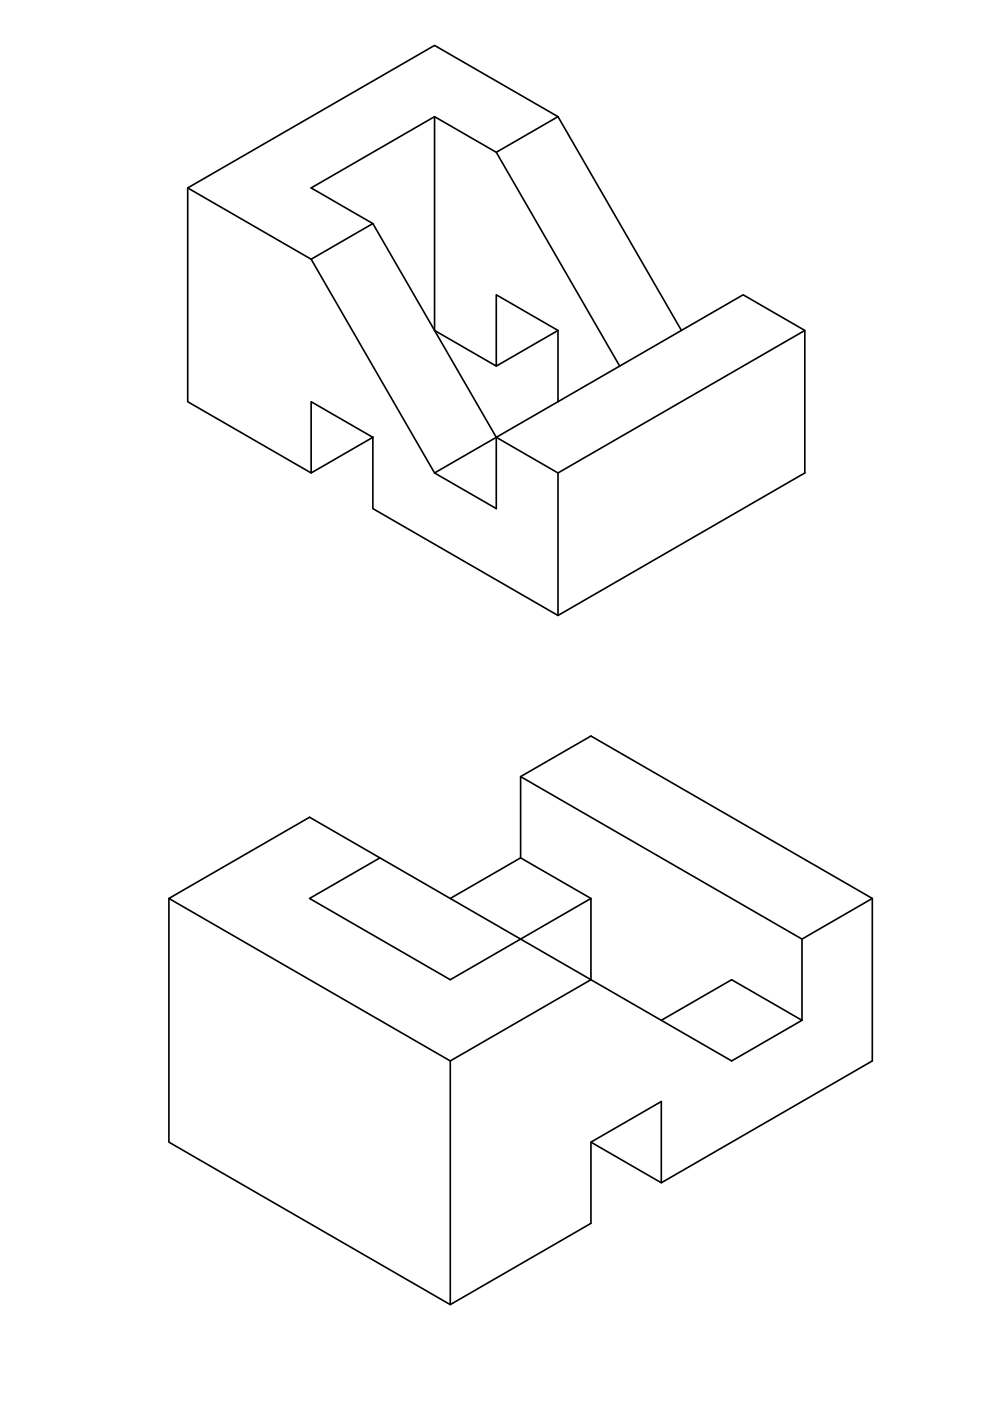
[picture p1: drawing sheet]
<svg xmlns="http://www.w3.org/2000/svg" width="210mm" height="297mm" viewBox="0 0 210 297" stroke-linecap="round" stroke-linejoin="round" font-family="sans-serif">
<!-- layer: 0 -->
<g fill="none" stroke="#000" stroke-width=".35">
<path d="M39.8 39.8l26.2 15.2M92.1 24.7l-26.1 15.1 13.1 7.6 26.1 45.3M105.2 32.3l13.1-7.6 26.2 45.4M118.3 24.7l-26.2-15.1-52.3 30.2v45.4l26.2 15.1M79.1 47.4l-13.1 7.6 26.1 45.3M118.3 70.1l-13.1 7.5M131.4 77.6l-26.2-45.3-13.1-7.6v45.4l13.1 7.5v-15.1l13.1 7.6v15.1M170.6 70.1l-13-7.6-52.4 30.2v15.1l-13.1-7.5 13.1-7.6M66 85.2l13.1 7.5-13.1 7.6zM79.1 92.7v15.1l39.2 22.7 52.3-30.2v-30.2l-52.3 30.2-13.1-7.6M118.3 100.3v30.2M110.4 164.7l14.9-8.6 59.7 34.4-15 8.6"/>
<path d="M35.8 190.5v51.7l59.7 34.4 29.8-17.2v-17.2l14.9-8.7v17.3M80.6 181.9l-15-8.6-29.8 17.2 59.7 34.4v51.7M95.5 190.5l14.9-8.6 14.9 8.6M110.4 181.9v-17.2l59.6 34.4v17.2M185 190.5v34.4l-44.8 25.9-14.9-8.6M140.2 216.3l14.9-8.6 14.9 8.6-14.9 8.6-44.7-25.8-14.9 8.6-29.9-17.2 15-8.6 29.8 17.2 14.9-8.6v17.2l-29.8 17.2"/>
</g>
</svg>
